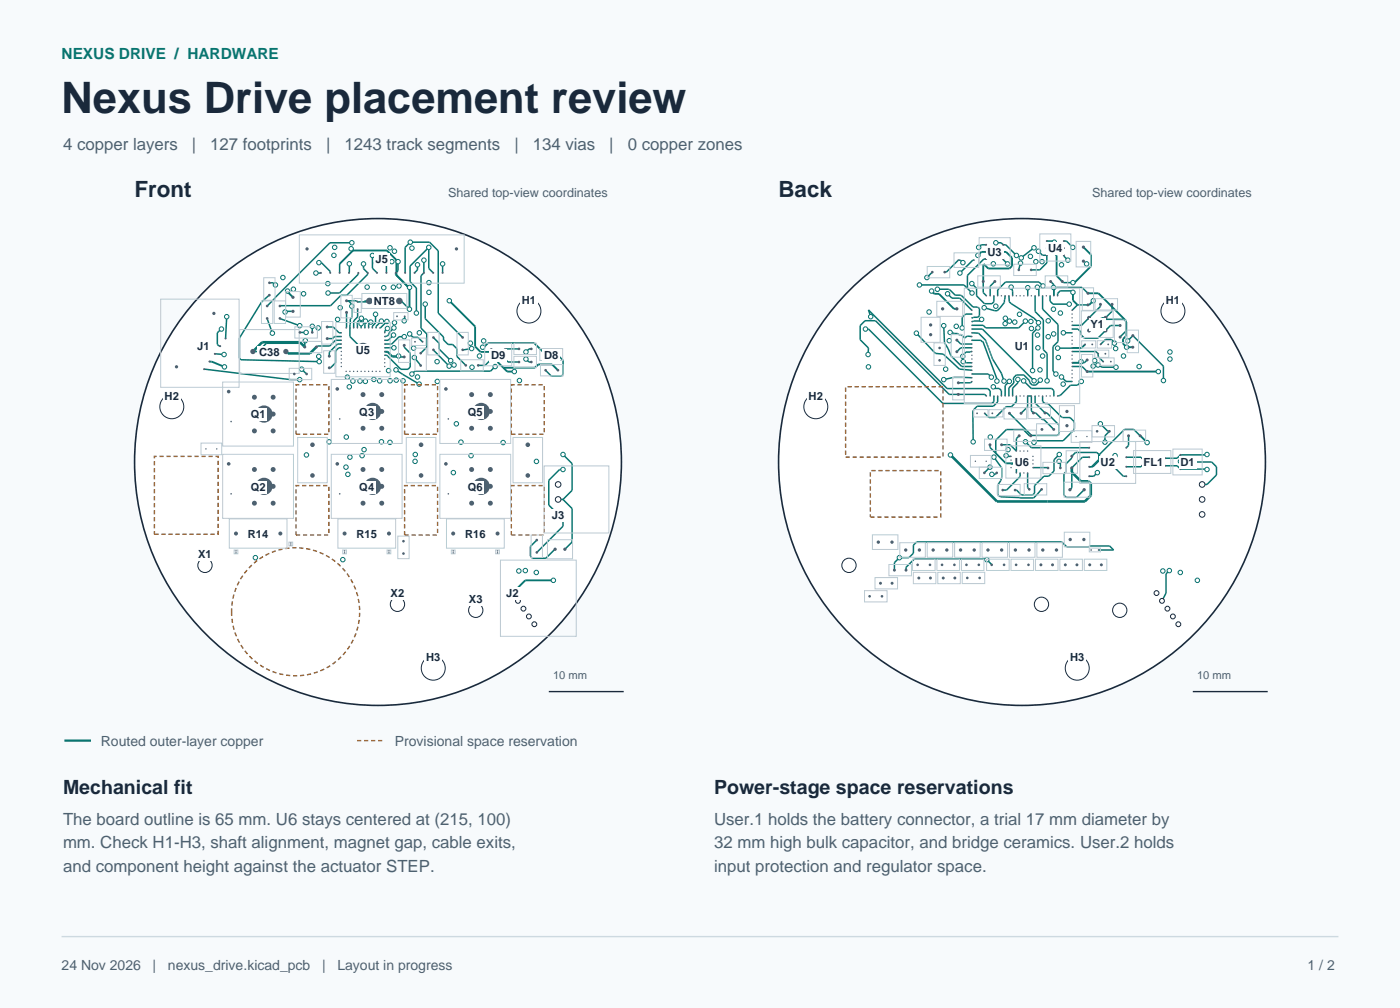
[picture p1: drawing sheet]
<svg xmlns="http://www.w3.org/2000/svg" width="353mm" height="254mm" viewBox="0 0 353 254" stroke-linecap="round" stroke-linejoin="round" font-family="sans-serif">
<defs><g id="words">
<text font-size="10.9" fill="#1a293b" x="15.5" y="28.6">Nexus Drive placement review</text>
<g font-size="5.6" fill="#1a293b">
<text x="33.9" y="49.7">Front</text>
<text x="196.1" y="49.7">Back</text>
</g>
<g font-size="4.9" fill="#1a293b">
<text x="15.9" y="200">Mechanical fit</text>
<text x="179.9" y="200">Power-stage space reservations</text>
</g>
<g font-size="4.2" fill="#4d6170">
<text x="15.9" y="37.7">4 copper layers</text>
<text x="48.3" y="37.7">|</text>
<text x="53" y="37.7">127 footprints</text>
<text x="82.2" y="37.7">|</text>
<text x="86.8" y="37.7">1243 track segments</text>
<text x="129.6" y="37.7">|</text>
<text x="134.2" y="37.7">134 vias</text>
<text x="153.5" y="37.7">|</text>
<text x="158.2" y="37.7">0 copper zones</text>
<text x="15.9" y="207.8">The board outline is 65 mm. U6 stays centered at (215, 100)</text>
<text x="179.9" y="207.8">User.1 holds the battery connector, a trial 17 mm diameter by</text>
<text x="15.9" y="213.8">mm. Check H1-H3, shaft alignment, magnet gap, cable exits,</text>
<text x="179.9" y="213.8">32 mm high bulk capacitor, and bridge ceramics. User.2 holds</text>
<text x="15.9" y="219.8">and component height against the actuator STEP.</text>
<text x="179.9" y="219.8">input protection and regulator space.</text>
</g>
<text font-size="3.9" fill="#087570" x="15.5" y="14.8">NEXUS DRIVE / HARDWARE</text>
<g font-size="3.5" fill="#4d6170">
<text x="25.4" y="188">Routed outer-layer copper</text>
<text x="99.5" y="188">Provisional space reservation</text>
<text x="15.5" y="244.5">24 Nov 2026</text>
<text x="38.5" y="244.5">|</text>
<text x="42.3" y="244.5">nexus_drive.kicad_pcb</text>
<text x="81.1" y="244.5">|</text>
<text x="85" y="244.5">Layout in progress</text>
<text x="329.5" y="244.5">1 / 2</text>
</g>
<g font-size="3.2" fill="#4d6170">
<text x="112.9" y="49.7">Shared top-view coordinates</text>
<text x="275.2" y="49.7">Shared top-view coordinates</text>
</g>
<g font-size="2.8" fill="#1a293b">
<text x="248.8" y="64.5">U3</text>
<text x="264.1" y="63.6">U4</text>
<text x="94.6" y="66.3">J5</text>
<text x="94.2" y="76.9">NT8</text>
<text x="131.5" y="76.6">H1</text>
<text x="293.8" y="76.6">H1</text>
<text x="274.8" y="82.7">Y1</text>
<text x="49.7" y="88.2">J1</text>
<text x="65.3" y="89.6">C38</text>
<text x="89.7" y="89.2">U5</text>
<text x="255.7" y="88.2">U1</text>
<text x="123.7" y="90.4">D9</text>
<text x="137.1" y="90.4">D8</text>
<text x="41.5" y="100.7">H2</text>
<text x="203.8" y="100.7">H2</text>
<text x="63.2" y="105.4">Q1</text>
<text x="90.5" y="104.7">Q3</text>
<text x="117.9" y="104.7">Q5</text>
<text x="255.7" y="117.5">U6</text>
<text x="277.3" y="117.5">U2</text>
<text x="288.1" y="117.5">FL1</text>
<text x="297.4" y="117.5">D1</text>
<text x="63.2" y="123.6">Q2</text>
<text x="90.5" y="123.6">Q4</text>
<text x="117.9" y="123.6">Q6</text>
<text x="139.1" y="130.7">J3</text>
<text x="62.5" y="135.5">R14</text>
<text x="89.8" y="135.5">R15</text>
<text x="117.2" y="135.5">R16</text>
<text x="49.9" y="140.7">X1</text>
<text x="98.4" y="150.5">X2</text>
<text x="118.2" y="152">X3</text>
<text x="127.6" y="150.5">J2</text>
<text x="107.4" y="166.6">H3</text>
<text x="269.6" y="166.6">H3</text>
</g>
<g font-size="2.8" fill="#4d6170">
<text x="139.3" y="171.1">10 mm</text>
<text x="301.6" y="171.1">10 mm</text>
</g>
</g></defs>
<path d="M0 0h352.8v254h-352.8z" fill="#f7fafc"/>
<path d="M15.5 236h321.8" fill="none" stroke="#ccd9e0" stroke-width=".35"/>
<circle cx="95.3" cy="116.4" r="61.3" fill="#fff" stroke="#1a293b" stroke-width=".41"/>
<path d="M76.8 87.4l-1.2-1.2h-9.5l-2.4 2.4M79.7 87.4l-1.6 1.7h-5.6l-.5-.5" fill="none" stroke="#087570" stroke-width=".64" stroke-linecap="butt"/>
<g fill="none" stroke="#087570" stroke-width=".38">
<path d="M57.1 79.8l-.3 5.5M67.9 74.4l-2 1.7-5.6 9.1v5.1l.4 .4 19.7 .4M67.9 71.3h1l.5 .5M73.8 78.5h-1.8l-.2 .1M80.4 66.2h.6l2.2 2.2v.4M80.9 68.8h-1.3M85.6 66.5v2.3M87.3 75.8h2.5l.3 .3h2.8l.2-.3h-1.3M87.3 78.7l-.1 3.9M87.8 75.8l1 1v3.1l-.5 .5-.1 4.4 3.3 3.3M88 66.5l-.1 2.3M88.6 77.2h.2"/>
<path d="M88.7 61.2h-5.6l-15.8 15.9M90.1 77.9v2l-1 1v1.7M90.3 68.8v.3l-4.7 4.7h-2.9M91.6 66.5v1.2l1.1 1.1v.3l-5.3 5.3h-1.5l-2.6 2.6-12.8 .1M93.8 64.4v3.2l1.2 1.2M94.6 79.2v2.2l-.8 .8v.4M97.4 64.6v4.2M100.3 65.9v2.3l-.6 .6M100.6 75.8h.5l2.1 2.1M102 79.7l-.1 1.1M102.1 68.8v-6.5l1.3-1.3h4.9l2.1 2.2v15.7l6.2 6.1M105.2 66.7v1.3l-.7 .8"/>
<path d="M106.8 68.8l-.7 .7v13.2l1.4 1.4v3.4l-1.5 1.5M106.8 65.6v3.2M106.8 68.8h.1M107.2 76.6v3.7l4.6 4.6v.8l1.1 1.1h1.2l1 1.1v1.9l2.3 2.3M109.2 68.8l-1.2-1.2v-5.3l-4.7 4.8v3.9l1.6 1.6v6.3M111.5 66.5v2.3M51.4 93l21.8 2.7h2.3M54.1 89.1l2.4 .2M54.1 89.1v.1M55.5 87.2v.1M55.8 82.9l-1 1v2.9l.7 .5M56.8 85.3h.1"/>
<path d="M67.3 80.2v.1M67.3 80.3l1.3 3.7M70.5 80.3l5 1.8M70.5 80.2v.1M75.5 83.8h1.6M76 93l1.3 1.2M76.9 85.8l-.1 1.6-.9-.9h-8.8l-2 2.1h-1.4M78.7 82.2v1.6M82.5 82.4h1.5l1.4 1.5h.6M86 85.7h-1.5l-1.4 1.5h-3.1l-.3 .2M86 87.6h-.6l-.8 .8v3l-1.3 1.3h-.3M86 86.7h-1l-2 2v1.1"/>
<path d="M86 84.8h-1.7l-.5 .5h-1.3M90.5 80.7h.1M91 81.6v1M91.1 80.2l-1 .9v1.5M92.1 80.9l-.2 1.7M93.4 81.2l-.5 .5v.9M96.1 80.9l-1.3 1.3v.4M96.9 87.6h2.4M97.5 81l-1.8 1.6M97.6 82.8l-.7 .7v.4M99.2 84.4l-1.4 1.3h-.9M99.3 82.6l-1.3 1.3-.4 .8-.7 .1"/>
<path d="M99.8 93.2l5.8 3.6M100.4 89.7h-1.6l-1.1-1.1h-.8l.8 .1 1.2 1.2h3M101.9 87v.5l1.5 1.5v3.5l-.6 .6h-1.8l-3.5-3.6h-.6M101.9 84.8h-1.3l-1.9 1.9h-1.8M103.2 84.1l.9 .9h1.2l1.2 1.1M104.4 90.1l1.6 2M106 89h.1M106 92.1h.1M109.2 85v.1M109.2 88.2l4 4.1M109.2 85.1l1.5 1.4v1.5l2.9 2.9M118.8 87.8l-2.2 .4"/>
<path d="M123.8 90.5l-1.6 1.6h-1.7M124.8 92.4l-1.2 1.1h-19.1l-.7 .8M127.3 90.5l.7 .7h2.8M130.8 87.9h-3.3l-.2 .3M132.5 90.5l.8 .7h.6M133.9 87.9h-.6l-.8 .8M137.5 93.3h.1M140.4 89.3l1.5 1.5v3.6l-.4 .4h-2.6l-1.4-1.5M141.9 114.5l2.3 2.3v6.8l-2.3 2.3M141.9 118.3h-.9l-2.7 2.7v6.3l2.3 2.3h1.3v3l-6.6 6.6M135.3 136.1l-1.7 1.6v2.4l.6 .6h3.4l2.3-2.3M140.6 125.9h1.3"/>
<path d="M141.9 125.9l2.3 2.2v8.5l-1.9 1.8"/>
</g>
<path d="M72.5 73.3v.3l1.3 1.3M88.5 62.7l.4 .4M88.9 63.1h8.6l2.4 2.4v3.9M89 63.1l-3.4 3.4M99.7 68.8v.4l3.5 3.4v5.3M103 72.4h.2M113.2 75.8l6.5 6.5v5l1.4 1.4h2.2l.7-.5 1.4 1.3v1.7l2.4 2.4h1.8M52.8 91.1h.6l3.2 1.3M121.6 87.5h.3l1.1-1.1h11.6l2.9 2.9M126.8 92.7h8l.8-.9h3.5l1.5 1.5M139.4 146.2h-7l-3.3 3.2" fill="none" stroke="#087570" stroke-width=".47"/>
<g fill="#fff" stroke="#087570" stroke-width=".25">
<circle cx="88.6" cy="77.2" r=".56"/>
<circle cx="76.9" cy="85.8" r=".56"/>
<circle cx="141.9" cy="114.5" r=".56"/>
<circle cx="108.1" cy="71.2" r=".56"/>
<circle cx="129.6" cy="93.6" r=".56"/>
<circle cx="139.4" cy="146.2" r=".56"/>
<circle cx="113.2" cy="75.8" r=".56"/>
<circle cx="108.1" cy="73.7" r=".56"/>
<circle cx="72.5" cy="73.3" r=".56"/>
<circle cx="84.1" cy="64.3" r=".56"/>
<circle cx="87.5" cy="95" r=".56"/>
<circle cx="99.3" cy="87.6" r=".56"/>
<circle cx="103.2" cy="84.1" r=".56"/>
<circle cx="79.6" cy="68.8" r=".56"/>
<circle cx="64.4" cy="140.5" r=".56"/>
<circle cx="76" cy="93" r=".56"/>
<circle cx="98.3" cy="62.4" r=".56"/>
<circle cx="85.7" cy="77.5" r=".56"/>
<circle cx="120.8" cy="89.7" r=".56"/>
<circle cx="113.2" cy="92.3" r=".56"/>
<circle cx="95.1" cy="65" r=".56"/>
<circle cx="108" cy="62.3" r=".56"/>
<circle cx="104.9" cy="78.9" r=".56"/>
<circle cx="113.6" cy="90.9" r=".56"/>
<circle cx="121.6" cy="87.5" r=".56"/>
<circle cx="103.2" cy="77.9" r=".56"/>
<circle cx="135.2" cy="116.3" r=".56"/>
<circle cx="100.4" cy="89.7" r=".56"/>
<circle cx="126.8" cy="111.5" r=".56"/>
<circle cx="110.1" cy="91.1" r=".56"/>
<circle cx="56.5" cy="89.3" r=".56"/>
<circle cx="100.3" cy="65.9" r=".56"/>
<circle cx="103.8" cy="62.5" r=".56"/>
<circle cx="135.1" cy="144.3" r=".56"/>
<circle cx="88.5" cy="62.7" r=".56"/>
<circle cx="103.2" cy="72.4" r=".56"/>
<circle cx="141.9" cy="118.3" r=".56"/>
<circle cx="75.5" cy="82.1" r=".56"/>
<circle cx="91.6" cy="66.5" r=".56"/>
<circle cx="90.7" cy="96" r=".56"/>
<circle cx="118.8" cy="87.8" r=".56"/>
<circle cx="103.4" cy="61" r=".56"/>
<circle cx="99.1" cy="72.4" r=".56"/>
<circle cx="132.5" cy="88.7" r=".56"/>
<circle cx="68.6" cy="84" r=".56"/>
<circle cx="88.7" cy="61.2" r=".56"/>
<circle cx="93.8" cy="64.4" r=".56"/>
<circle cx="101.9" cy="80.8" r=".56"/>
<circle cx="101.9" cy="84.8" r=".56"/>
<circle cx="88" cy="97.5" r=".56"/>
<circle cx="91.7" cy="113.3" r=".56"/>
<circle cx="99.2" cy="84.4" r=".56"/>
<circle cx="82.9" cy="111.3" r=".56"/>
<circle cx="92.1" cy="96.1" r=".56"/>
<circle cx="99.3" cy="82.6" r=".56"/>
<circle cx="97.9" cy="93.4" r=".56"/>
<circle cx="97.6" cy="82.8" r=".56"/>
<circle cx="80.3" cy="89.8" r=".56"/>
<circle cx="97.5" cy="81" r=".56"/>
<circle cx="95.7" cy="96" r=".56"/>
<circle cx="96.1" cy="80.9" r=".56"/>
<circle cx="105.6" cy="96.8" r=".56"/>
<circle cx="99.8" cy="93.2" r=".56"/>
<circle cx="110.2" cy="96.1" r=".56"/>
<circle cx="94.6" cy="79.2" r=".56"/>
<circle cx="93.4" cy="81.2" r=".56"/>
<circle cx="85.1" cy="80.5" r=".56"/>
<circle cx="92.1" cy="80.9" r=".56"/>
<circle cx="94.2" cy="95.6" r=".56"/>
<circle cx="91" cy="81.6" r=".56"/>
<circle cx="73.9" cy="72.9" r=".56"/>
<circle cx="91.1" cy="80.2" r=".56"/>
<circle cx="98.3" cy="111.5" r=".56"/>
<circle cx="103.8" cy="94.3" r=".56"/>
<circle cx="132.5" cy="90.5" r=".56"/>
<circle cx="124.8" cy="92.4" r=".56"/>
<circle cx="97.4" cy="64.6" r=".56"/>
<circle cx="71.8" cy="78.6" r=".56"/>
<circle cx="77.1" cy="83.8" r=".56"/>
<circle cx="78.7" cy="82.2" r=".56"/>
<circle cx="88" cy="66.5" r=".56"/>
<circle cx="84.3" cy="62.3" r=".56"/>
<circle cx="57.1" cy="79.8" r=".56"/>
<circle cx="55.8" cy="82.9" r=".56"/>
<circle cx="77.2" cy="114.6" r=".56"/>
<circle cx="56.6" cy="92.4" r=".56"/>
<circle cx="75.5" cy="95.7" r=".56"/>
<circle cx="80.4" cy="91.1" r=".56"/>
<circle cx="82.7" cy="73.8" r=".56"/>
<circle cx="69.4" cy="71.8" r=".56"/>
<circle cx="107.2" cy="76.6" r=".56"/>
<circle cx="111.5" cy="66.5" r=".56"/>
<circle cx="106.8" cy="65.6" r=".56"/>
<circle cx="99.4" cy="63.3" r=".56"/>
<circle cx="105.2" cy="66.7" r=".56"/>
<circle cx="80.4" cy="66.2" r=".56"/>
<circle cx="99.4" cy="81.3" r=".56"/>
<circle cx="104.4" cy="90.1" r=".56"/>
<circle cx="82.6" cy="71.5" r=".56"/>
<circle cx="132.4" cy="143.8" r=".56"/>
<circle cx="98.7" cy="65.9" r=".56"/>
<circle cx="130.7" cy="143.9" r=".56"/>
<circle cx="118.9" cy="92.5" r=".56"/>
<circle cx="114.4" cy="92" r=".56"/>
<circle cx="100.5" cy="72.1" r=".56"/>
<circle cx="121.9" cy="85.9" r=".56"/>
<circle cx="105.7" cy="83.9" r=".56"/>
<circle cx="130.9" cy="95.9" r=".56"/>
<circle cx="96.7" cy="72.5" r=".56"/>
<circle cx="87.2" cy="117.7" r=".56"/>
<circle cx="87.7" cy="119.5" r=".56"/>
<circle cx="91.2" cy="114.8" r=".56"/>
<circle cx="94.9" cy="66.3" r=".56"/>
<circle cx="92.5" cy="72.3" r=".56"/>
<circle cx="76.5" cy="74" r=".56"/>
<circle cx="87.3" cy="110.1" r=".56"/>
<circle cx="114.2" cy="119.1" r=".56"/>
<circle cx="96.1" cy="111.3" r=".56"/>
<circle cx="80.2" cy="82.6" r=".56"/>
<circle cx="118.7" cy="114.8" r=".56"/>
<circle cx="116.2" cy="111.4" r=".56"/>
<circle cx="115" cy="106.8" r=".56"/>
<circle cx="98.3" cy="95.9" r=".56"/>
<circle cx="99.9" cy="95.8" r=".56"/>
<circle cx="71.3" cy="69.9" r=".56"/>
<circle cx="86.4" cy="141" r=".56"/>
<circle cx="104.6" cy="116.3" r=".56"/>
<circle cx="101.6" cy="96" r=".56"/>
<circle cx="118.5" cy="86.5" r=".56"/>
<circle cx="104.2" cy="87.7" r=".56"/>
<circle cx="105.2" cy="95" r=".56"/>
<circle cx="104.6" cy="114.5" r=".56"/>
<circle cx="88.2" cy="115.2" r=".56"/>
<circle cx="88.9" cy="96" r=".56"/>
</g>
<g fill="none" stroke="#b36117" stroke-width=".35" stroke-dasharray="1.1 .7" stroke-linecap="butt">
<path d="M74.6 97h8.3v12.4h-8.3zM102 97h8.3v12.4h-8.3zM128.8 97h8.3v12.4h-8.3zM38.9 115h16.1v19.6h-16.1zM74.6 122.4h8.3v12.4h-8.3zM102 122.4h8.3v12.4h-8.3zM128.8 122.4h8.3v12.4h-8.3z"/>
<circle cx="74.5" cy="154.2" r="16.1"/>
</g>
<path d="M50.6 111.7h5.3v2.9h-5.3z" fill="none" stroke="#bac9d4" stroke-width=".25"/>
<g fill="#4d6170">
<circle cx="54.6" cy="113.1" r=".18"/>
<circle cx="51.9" cy="113.1" r=".18"/>
</g>
<path d="M138 136h6.3v4.8h-6.3z" fill="none" stroke="#bac9d4" stroke-width=".25"/>
<g fill="#4d6170">
<circle cx="139.9" cy="138.4" r=".42"/>
<circle cx="142.3" cy="138.4" r=".42"/>
</g>
<path d="M60.4 83.1h15v11h-15z" fill="none" stroke="#bac9d4" stroke-width=".25"/>
<g fill="#4d6170">
<circle cx="72" cy="88.6" r=".66"/>
<circle cx="63.7" cy="88.6" r=".66"/>
</g>
<path d="M64.9 87.2h5.9v3.1h-5.9z" fill="#fff"/>
<path d="M89.2 75.2h1.8v3.5h-1.8z" fill="none" stroke="#bac9d4" stroke-width=".25"/>
<g fill="#4d6170">
<circle cx="90.1" cy="76.1" r=".23"/>
<circle cx="90.1" cy="77.9" r=".23"/>
</g>
<path d="M103.7 85.2h3.6v1.9h-3.6z" fill="none" stroke="#bac9d4" stroke-width=".25"/>
<g fill="#4d6170">
<circle cx="104.6" cy="86.1" r=".22"/>
<circle cx="106.5" cy="86.1" r=".22"/>
</g>
<circle cx="51.7" cy="142.5" r="1.8" fill="#fff" stroke="#1a293b" stroke-width=".25"/>
<path d="M49.6 138.2h4.1v3.2h-4.1z" fill="#fff"/>
<path d="M83.5 95.6h17.8v16.1h-17.8z" fill="none" stroke="#bac9d4" stroke-width=".25"/>
<g fill="#4d6170">
<circle cx="91.5" cy="99.4" r=".62"/>
<circle cx="91.5" cy="103.7" r=".62"/>
<circle cx="91.5" cy="107.9" r=".62"/>
<circle cx="96.2" cy="99.4" r=".62"/>
<circle cx="96.2" cy="103.7" r=".62"/>
<circle cx="96.2" cy="107.9" r=".62"/>
<circle cx="85" cy="98" r=".46"/>
<circle cx="85.6" cy="105.6" r=".2"/>
<circle cx="93.9" cy="103.7" r="2.17"/>
</g>
<g fill="#fff">
<path d="M90.2 102.3h4.5v3.1h-4.5z"/>
<path d="M98.1 148h4.1v3.2h-4.1z"/>
</g>
<circle cx="100.2" cy="152.3" r="1.8" fill="#fff" stroke="#1a293b" stroke-width=".25"/>
<path d="M112.5 130.8h14.6v7.3h-14.6z" fill="none" stroke="#bac9d4" stroke-width=".25"/>
<g fill="#4d6170">
<circle cx="114.2" cy="134.4" r=".51"/>
<circle cx="125.4" cy="134.4" r=".51"/>
</g>
<path d="M116.8 133h5.9v3.2h-5.9z" fill="#fff"/>
<path d="M129.3 110.2h7.4v11.5h-7.4z" fill="none" stroke="#bac9d4" stroke-width=".25"/>
<g fill="#4d6170">
<circle cx="133" cy="112.1" r=".58"/>
<circle cx="133" cy="119.8" r=".58"/>
</g>
<path d="M110.8 114.5h17.9v16.1h-17.9z" fill="none" stroke="#bac9d4" stroke-width=".25"/>
<g fill="#4d6170">
<circle cx="118.8" cy="118.3" r=".62"/>
<circle cx="118.8" cy="122.6" r=".62"/>
<circle cx="118.8" cy="126.8" r=".62"/>
<circle cx="123.6" cy="118.3" r=".62"/>
<circle cx="123.6" cy="122.6" r=".62"/>
<circle cx="123.6" cy="126.8" r=".62"/>
<circle cx="112.4" cy="116.9" r=".46"/>
<circle cx="113" cy="124.4" r=".2"/>
<circle cx="121.3" cy="122.6" r="2.17"/>
</g>
<path d="M117.6 121.1h4.4v3.2h-4.4z" fill="#fff"/>
<path d="M100.2 135.1h2.9v5.7h-2.9z" fill="none" stroke="#bac9d4" stroke-width=".25"/>
<g fill="#4d6170">
<circle cx="101.7" cy="139.5" r=".33"/>
<circle cx="101.7" cy="136.4" r=".33"/>
</g>
<circle cx="133.3" cy="78.4" r="3" fill="#fff" stroke="#1a293b" stroke-width=".25"/>
<path d="M131.1 74.1h4.3v3.2h-4.3z" fill="#fff"/>
<path d="M107.8 83.8h2.8v5.6h-2.8z" fill="none" stroke="#bac9d4" stroke-width=".25"/>
<g fill="#4d6170">
<circle cx="109.2" cy="88.2" r=".33"/>
<circle cx="109.2" cy="85" r=".33"/>
</g>
<path d="M102.4 110.2h7.4v11.5h-7.4z" fill="none" stroke="#bac9d4" stroke-width=".25"/>
<g fill="#4d6170">
<circle cx="106.1" cy="112.1" r=".58"/>
<circle cx="106.1" cy="119.8" r=".58"/>
</g>
<path d="M122.1 86.5h6.8v5.7h-6.8z" fill="none" stroke="#bac9d4" stroke-width=".25"/>
<g fill="#4d6170">
<circle cx="127.3" cy="88.2" r=".42"/>
<circle cx="127.3" cy="90.5" r=".42"/>
<circle cx="123.8" cy="90.5" r=".42"/>
<circle cx="123.8" cy="88.2" r=".42"/>
</g>
<path d="M123.4 87.9h4.3v3.2h-4.3z" fill="#fff"/>
<path d="M91.2 74h11.3v3.7h-11.3z" fill="none" stroke="#bac9d4" stroke-width=".25"/>
<g fill="#4d6170">
<circle cx="100.6" cy="75.8" r=".83"/>
<circle cx="93.1" cy="75.8" r=".83"/>
</g>
<path d="M93.8 74.4h6.1v3.2h-6.1z" fill="#fff"/>
<path d="M133.8 134.8h2.9v5.7h-2.9z" fill="none" stroke="#bac9d4" stroke-width=".25"/>
<g fill="#4d6170">
<circle cx="135.3" cy="139.2" r=".33"/>
<circle cx="135.3" cy="136.1" r=".33"/>
</g>
<path d="M75.4 86h5.7v2.9h-5.7z" fill="none" stroke="#bac9d4" stroke-width=".25"/>
<g fill="#4d6170">
<circle cx="76.8" cy="87.4" r=".37"/>
<circle cx="79.7" cy="87.4" r=".37"/>
</g>
<path d="M69.1 75.8h2.9v5.7h-2.9z" fill="none" stroke="#bac9d4" stroke-width=".25"/>
<g fill="#4d6170">
<circle cx="70.5" cy="80.2" r=".33"/>
<circle cx="70.5" cy="77.1" r=".33"/>
</g>
<path d="M86.4 138.6h.9v.9h-.9z" fill="none" stroke="#bac9d4" stroke-width=".25"/>
<g fill="#4d6170">
<circle cx="86.8" cy="138.8" r=".18"/>
<circle cx="86.8" cy="139.3" r=".18"/>
</g>
<path d="M115.2 83.8h2.8v5.6h-2.8z" fill="none" stroke="#bac9d4" stroke-width=".25"/>
<g fill="#4d6170">
<circle cx="116.6" cy="88.2" r=".33"/>
<circle cx="116.6" cy="85" r=".33"/>
</g>
<path d="M56.1 96.3h17.9v16.1h-17.9z" fill="none" stroke="#bac9d4" stroke-width=".25"/>
<g fill="#4d6170">
<circle cx="64.1" cy="100.1" r=".62"/>
<circle cx="64.1" cy="104.3" r=".62"/>
<circle cx="64.1" cy="108.6" r=".62"/>
<circle cx="68.8" cy="100.1" r=".62"/>
<circle cx="68.8" cy="104.3" r=".62"/>
<circle cx="68.8" cy="108.6" r=".62"/>
<circle cx="57.6" cy="98.7" r=".46"/>
<circle cx="58.2" cy="106.2" r=".2"/>
<circle cx="66.5" cy="104.3" r="2.17"/>
</g>
<g fill="#fff">
<path d="M62.8 102.9h4.5v3.2h-4.5z"/>
<path d="M107 164.1h4.3v3.2h-4.3z"/>
<path d="M41.1 98.3h4.3v3.1h-4.3z"/>
</g>
<g fill="#fff" stroke="#1a293b" stroke-width=".25">
<circle cx="109.2" cy="168.4" r="3"/>
<circle cx="43.3" cy="102.5" r="3"/>
</g>
<path d="M85.9 74.4h2.8v5.7h-2.8z" fill="none" stroke="#bac9d4" stroke-width=".25"/>
<g fill="#4d6170">
<circle cx="87.3" cy="75.8" r=".37"/>
<circle cx="87.3" cy="78.7" r=".37"/>
</g>
<path d="M129.5 86.5h5.7v2.8h-5.7z" fill="none" stroke="#bac9d4" stroke-width=".25"/>
<g fill="#4d6170">
<circle cx="133.9" cy="87.9" r=".33"/>
<circle cx="130.8" cy="87.9" r=".33"/>
</g>
<path d="M110.8 95.6h17.9v16.1h-17.9z" fill="none" stroke="#bac9d4" stroke-width=".25"/>
<g fill="#4d6170">
<circle cx="118.8" cy="99.4" r=".62"/>
<circle cx="118.8" cy="103.7" r=".62"/>
<circle cx="118.8" cy="107.9" r=".62"/>
<circle cx="123.6" cy="99.4" r=".62"/>
<circle cx="123.6" cy="103.7" r=".62"/>
<circle cx="123.6" cy="107.9" r=".62"/>
<circle cx="112.4" cy="98" r=".46"/>
<circle cx="113" cy="105.6" r=".2"/>
<circle cx="121.3" cy="103.7" r="2.17"/>
</g>
<path d="M117.6 102.3h4.4v3.1h-4.4z" fill="#fff"/>
<path d="M65.9 75.8h2.8v5.7h-2.8z" fill="none" stroke="#bac9d4" stroke-width=".25"/>
<g fill="#4d6170">
<circle cx="67.3" cy="80.2" r=".33"/>
<circle cx="67.3" cy="77.1" r=".33"/>
</g>
<path d="M59 138.6h.9v.9h-.9z" fill="none" stroke="#bac9d4" stroke-width=".25"/>
<g fill="#4d6170">
<circle cx="59.5" cy="138.8" r=".18"/>
<circle cx="59.5" cy="139.3" r=".18"/>
</g>
<path d="M100.4 85.6h2.9v5.7h-2.9z" fill="none" stroke="#bac9d4" stroke-width=".25"/>
<g fill="#4d6170">
<circle cx="101.9" cy="89.9" r=".37"/>
<circle cx="101.9" cy="87" r=".37"/>
</g>
<path d="M83.5 114.5h17.8v16.1h-17.8z" fill="none" stroke="#bac9d4" stroke-width=".25"/>
<g fill="#4d6170">
<circle cx="91.5" cy="118.3" r=".62"/>
<circle cx="91.5" cy="122.6" r=".62"/>
<circle cx="91.5" cy="126.8" r=".62"/>
<circle cx="96.2" cy="118.3" r=".62"/>
<circle cx="96.2" cy="122.6" r=".62"/>
<circle cx="96.2" cy="126.8" r=".62"/>
<circle cx="85" cy="116.9" r=".46"/>
<circle cx="85.6" cy="124.4" r=".2"/>
<circle cx="93.9" cy="122.6" r="2.17"/>
</g>
<path d="M90.2 121.1h4.5v3.2h-4.5z" fill="#fff"/>
<path d="M72.8 136.6h1v1h-1z" fill="none" stroke="#bac9d4" stroke-width=".25"/>
<g fill="#4d6170">
<circle cx="73.3" cy="136.8" r=".18"/>
<circle cx="73.3" cy="137.3" r=".18"/>
</g>
<path d="M84.6 81.3h13.7v13.6h-13.7z" fill="none" stroke="#bac9d4" stroke-width=".25"/>
<g fill="#4d6170">
<circle cx="86" cy="83.9" r=".18"/>
<circle cx="86" cy="84.8" r=".18"/>
<circle cx="86" cy="85.7" r=".18"/>
<circle cx="86" cy="86.7" r=".18"/>
<circle cx="86" cy="87.6" r=".18"/>
<circle cx="86" cy="88.6" r=".18"/>
<circle cx="86" cy="89.5" r=".18"/>
<circle cx="86" cy="90.5" r=".18"/>
<circle cx="86" cy="91.4" r=".18"/>
<circle cx="86" cy="92.4" r=".18"/>
<circle cx="87.2" cy="93.6" r=".18"/>
<circle cx="88.2" cy="93.6" r=".18"/>
<circle cx="89.1" cy="93.6" r=".18"/>
<circle cx="90.1" cy="93.6" r=".18"/>
<circle cx="91" cy="93.6" r=".18"/>
<circle cx="91.9" cy="93.6" r=".18"/>
<circle cx="92.9" cy="93.6" r=".18"/>
<circle cx="93.8" cy="93.6" r=".18"/>
<circle cx="94.8" cy="93.6" r=".18"/>
<circle cx="95.7" cy="93.6" r=".18"/>
<circle cx="96.9" cy="92.4" r=".18"/>
<circle cx="96.9" cy="91.4" r=".18"/>
<circle cx="96.9" cy="90.5" r=".18"/>
<circle cx="96.9" cy="89.5" r=".18"/>
<circle cx="96.9" cy="88.6" r=".18"/>
<circle cx="96.9" cy="87.6" r=".18"/>
<circle cx="96.9" cy="86.7" r=".18"/>
<circle cx="96.9" cy="85.7" r=".18"/>
<circle cx="96.9" cy="84.8" r=".18"/>
<circle cx="96.9" cy="83.9" r=".18"/>
<circle cx="95.7" cy="82.6" r=".18"/>
<circle cx="94.8" cy="82.6" r=".18"/>
<circle cx="93.8" cy="82.6" r=".18"/>
<circle cx="92.9" cy="82.6" r=".18"/>
<circle cx="91.9" cy="82.6" r=".18"/>
<circle cx="91" cy="82.6" r=".18"/>
<circle cx="90.1" cy="82.6" r=".18"/>
<circle cx="89.1" cy="82.6" r=".18"/>
<circle cx="88.2" cy="82.6" r=".18"/>
<circle cx="87.2" cy="82.6" r=".18"/>
<circle cx="91.5" cy="88.1" r="1.72"/>
</g>
<path d="M89.3 86.7h4.3v3.2h-4.3z" fill="#fff"/>
<path d="M129.5 89.8h5.7v2.8h-5.7z" fill="none" stroke="#bac9d4" stroke-width=".25"/>
<g fill="#4d6170">
<circle cx="133.9" cy="91.2" r=".33"/>
<circle cx="130.8" cy="91.2" r=".33"/>
</g>
<path d="M72 73.5h3.7v6.4h-3.7z" fill="none" stroke="#bac9d4" stroke-width=".25"/>
<g fill="#4d6170">
<circle cx="73.8" cy="78.5" r=".4"/>
<circle cx="73.8" cy="74.9" r=".4"/>
</g>
<path d="M97.5 138.6h1v.9h-1z" fill="none" stroke="#bac9d4" stroke-width=".25"/>
<g fill="#4d6170">
<circle cx="98" cy="138.8" r=".18"/>
<circle cx="98" cy="139.3" r=".18"/>
</g>
<path d="M74.3 82.3h5.7v2.9h-5.7z" fill="none" stroke="#bac9d4" stroke-width=".25"/>
<g fill="#4d6170">
<circle cx="75.6" cy="83.8" r=".33"/>
<circle cx="78.7" cy="83.8" r=".33"/>
</g>
<path d="M136 87.8h5.8v3h-5.8z" fill="none" stroke="#bac9d4" stroke-width=".25"/>
<g fill="#4d6170">
<circle cx="137.5" cy="89.3" r=".36"/>
<circle cx="140.4" cy="89.3" r=".36"/>
</g>
<path d="M136.8 87.9h4.3v3.2h-4.3z" fill="#fff"/>
<path d="M136.2 91.9h5.7v2.8h-5.7z" fill="none" stroke="#bac9d4" stroke-width=".25"/>
<g fill="#4d6170">
<circle cx="137.5" cy="93.3" r=".33"/>
<circle cx="140.6" cy="93.3" r=".33"/>
</g>
<path d="M40.5 75.4h19.8v22.2h-19.8z" fill="none" stroke="#bac9d4" stroke-width=".25"/>
<g fill="#4d6170">
<circle cx="56.8" cy="85.3" r=".25"/>
<circle cx="55.5" cy="87.2" r=".25"/>
<circle cx="54.1" cy="89.2" r=".25"/>
<circle cx="52.8" cy="91.1" r=".25"/>
<circle cx="51.4" cy="93" r=".25"/>
<circle cx="53.9" cy="79" r=".42"/>
<circle cx="44.5" cy="92.4" r=".42"/>
</g>
<path d="M49.4 85.8h3.8v3.1h-3.8z" fill="#fff"/>
<path d="M57.8 130.8h14.5v7.3h-14.5z" fill="none" stroke="#bac9d4" stroke-width=".25"/>
<g fill="#4d6170">
<circle cx="59.5" cy="134.4" r=".51"/>
<circle cx="70.6" cy="134.4" r=".51"/>
</g>
<path d="M62.1 133h5.9v3.2h-5.9z" fill="#fff"/>
<path d="M137.1 117.4h16.3v16.9h-16.3z" fill="none" stroke="#bac9d4" stroke-width=".25"/>
<g fill="#fff" stroke="#1a293b" stroke-width=".25">
<circle cx="140.6" cy="129.6" r=".71"/>
<circle cx="140.6" cy="125.9" r=".71"/>
<circle cx="140.6" cy="122.1" r=".71"/>
</g>
<path d="M138.7 128.2h3.9v3.2h-3.9z" fill="#fff"/>
<path d="M81.6 88.4h2.8v5.7h-2.8z" fill="none" stroke="#bac9d4" stroke-width=".25"/>
<g fill="#4d6170">
<circle cx="83" cy="89.8" r=".37"/>
<circle cx="83" cy="92.7" r=".37"/>
</g>
<path d="M66.5 70h2.8v5.7h-2.8z" fill="none" stroke="#bac9d4" stroke-width=".25"/>
<g fill="#4d6170">
<circle cx="67.9" cy="74.4" r=".33"/>
<circle cx="67.9" cy="71.3" r=".33"/>
</g>
<path d="M116.1 90.6h5.7v2.9h-5.7z" fill="none" stroke="#bac9d4" stroke-width=".25"/>
<g fill="#4d6170">
<circle cx="117.4" cy="92.1" r=".33"/>
<circle cx="120.5" cy="92.1" r=".33"/>
</g>
<path d="M113.7 138.6h1v.9h-1z" fill="none" stroke="#bac9d4" stroke-width=".25"/>
<g fill="#4d6170">
<circle cx="114.2" cy="138.8" r=".18"/>
<circle cx="114.2" cy="139.3" r=".18"/>
</g>
<path d="M85.1 130.8h14.6v7.3h-14.6z" fill="none" stroke="#bac9d4" stroke-width=".25"/>
<g fill="#4d6170">
<circle cx="86.8" cy="134.4" r=".51"/>
<circle cx="98" cy="134.4" r=".51"/>
</g>
<path d="M89.5 133h5.9v3.2h-5.9z" fill="#fff"/>
<path d="M75.4 59.2h41.6v12.2h-41.6z" fill="none" stroke="#bac9d4" stroke-width=".25"/>
<g fill="#4d6170">
<circle cx="111.5" cy="68.8" r=".25"/>
<circle cx="109.2" cy="68.8" r=".25"/>
<circle cx="106.8" cy="68.8" r=".25"/>
<circle cx="104.5" cy="68.8" r=".25"/>
<circle cx="102.1" cy="68.8" r=".25"/>
<circle cx="99.7" cy="68.8" r=".25"/>
<circle cx="97.4" cy="68.8" r=".25"/>
<circle cx="95" cy="68.8" r=".25"/>
<circle cx="92.7" cy="68.8" r=".25"/>
<circle cx="90.3" cy="68.8" r=".25"/>
<circle cx="87.9" cy="68.8" r=".25"/>
<circle cx="85.6" cy="68.8" r=".25"/>
<circle cx="83.2" cy="68.8" r=".25"/>
<circle cx="80.9" cy="68.8" r=".25"/>
<circle cx="115" cy="62.7" r=".42"/>
<circle cx="77.4" cy="62.7" r=".42"/>
</g>
<path d="M94.3 63.9h3.8v3.1h-3.8z" fill="#fff"/>
<path d="M104.6 87.7h2.8v5.7h-2.8z" fill="none" stroke="#bac9d4" stroke-width=".25"/>
<g fill="#4d6170">
<circle cx="106" cy="92.1" r=".33"/>
<circle cx="106" cy="89" r=".33"/>
</g>
<path d="M75 110.2h7.5v11.5h-7.5z" fill="none" stroke="#bac9d4" stroke-width=".25"/>
<g fill="#4d6170">
<circle cx="78.7" cy="112.1" r=".58"/>
<circle cx="78.7" cy="119.8" r=".58"/>
</g>
<path d="M72.9 92.8h5.7v2.9h-5.7z" fill="none" stroke="#bac9d4" stroke-width=".25"/>
<g fill="#4d6170">
<circle cx="74.2" cy="94.2" r=".33"/>
<circle cx="77.3" cy="94.2" r=".33"/>
</g>
<path d="M56.1 114.5h17.9v16.1h-17.9z" fill="none" stroke="#bac9d4" stroke-width=".25"/>
<g fill="#4d6170">
<circle cx="64.1" cy="118.3" r=".62"/>
<circle cx="64.1" cy="122.6" r=".62"/>
<circle cx="64.1" cy="126.8" r=".62"/>
<circle cx="68.8" cy="118.3" r=".62"/>
<circle cx="68.8" cy="122.6" r=".62"/>
<circle cx="68.8" cy="126.8" r=".62"/>
<circle cx="57.6" cy="116.9" r=".46"/>
<circle cx="58.2" cy="124.4" r=".2"/>
<circle cx="66.5" cy="122.6" r="2.17"/>
</g>
<path d="M62.8 121.1h4.5v3.2h-4.5z" fill="#fff"/>
<path d="M124.9 138.6h.9v.9h-.9z" fill="none" stroke="#bac9d4" stroke-width=".25"/>
<g fill="#4d6170">
<circle cx="125.4" cy="138.8" r=".18"/>
<circle cx="125.4" cy="139.3" r=".18"/>
</g>
<path d="M126.1 141.1h19.1v19.2h-19.1z" fill="none" stroke="#bac9d4" stroke-width=".25"/>
<g fill="#fff" stroke="#1a293b" stroke-width=".25">
<circle cx="129.1" cy="149.4" r=".61"/>
<circle cx="130.5" cy="151.4" r=".61"/>
<circle cx="131.9" cy="153.4" r=".61"/>
<circle cx="133.3" cy="155.3" r=".61"/>
<circle cx="134.6" cy="157.3" r=".61"/>
</g>
<path d="M127.2 148h3.9v3.2h-3.9z" fill="#fff"/>
<path d="M99.2 78.8h3.6v1.8h-3.6z" fill="none" stroke="#bac9d4" stroke-width=".25"/>
<g fill="#4d6170">
<circle cx="100" cy="79.7" r=".22"/>
<circle cx="102" cy="79.7" r=".22"/>
</g>
<path d="M81 81h2.9v5.7h-2.9z" fill="none" stroke="#bac9d4" stroke-width=".25"/>
<g fill="#4d6170">
<circle cx="82.5" cy="82.4" r=".37"/>
<circle cx="82.5" cy="85.3" r=".37"/>
</g>
<circle cx="119.9" cy="153.8" r="1.8" fill="#fff" stroke="#1a293b" stroke-width=".25"/>
<path d="M117.8 149.6h4.2v3.1h-4.2z" fill="#fff"/>
<path d="M138.3 174.3h18.9" fill="none" stroke="#1a293b" stroke-width=".35"/>
<circle cx="257.5" cy="116.4" r="61.3" fill="#fff" stroke="#1a293b" stroke-width=".41"/>
<g fill="none" stroke="#087570" stroke-width=".38">
<path d="M219.4 79.8l-.6-1.7 19.8 19.8h10.3l.6 .6v1.3M231.7 71.8h11.2l2 2M234.9 68.6l-1.3 1.3M236.2 72.9h2.9l1.6 1.5 1.6 .1 2.9 2.9a1.83 1.83 0 0 1 1.6 .4v1.7l-.4 .4-1.5 .2M238.8 74l1.1 1.1h1.9l3.1 3.1M242.6 66.2l-.6-.6h-.5l-3 3h-.5M244.9 71.5l1.2 1.2v1.8l2 2h1.9l.5-.5v-1.5M244.9 79.1h-1.6l-.8 .9v2.6M245.4 65.6h-.3l-3.2 3.2M247.8 70.9v2.8l.8 .8M248.5 61.7h-1.2l-.7 .6M248.5 65.3h-.6l-4.1 4.1v3.3"/>
<path d="M250.7 70.9l-1.2 1.2v2.4M250.9 61.2h1.4l.5 .5h.6l2.7 2.7M252.8 65.3l1.1 1.2M253.3 74.5l-.2 1.7-1.8 2.1h-.7l-2.6-.8M253.3 74.5h.1M254.2 74.5l.1 1.5 .5 .5 5.7 3.7 1.2 1.1M254.2 74.5h.1M254.8 72.3l.4 1.1v1.1M256.7 68h.1M257.2 66.3l-.5 1.7M259 72.5l-.1 2M260.5 62.4l-3.2 2.6"/>
<path d="M260.8 74.5v4l2.1 2.1v7.5l1 1v6.9M261.4 72.4l.4 .3v1.8M261.7 63.3l1 1h1.1v1.9l-1.8 1.8h-2.2M262.7 74.5v3.4l3.9 3.9v4.3l-1.3 1.2v6.2l.8 .8M262.8 72.1l-1-1h-8.4l-2 2v1.4M263.8 60.7h1.6l.3 .3M264.6 74.5v1.4l.7 .7h4.1M264.7 70.9l.8 .8v2.8M265.5 73.1l.7-.7h6.5l1.4 1.5M267.7 70.9l.3 .3h2.4M268.1 60.7h.6l1.6 1.6M268.1 64.3v.2l1 1.1"/>
<path d="M270.4 73.7l-.4-.4h-2.8l-.7 .7v.5M274.1 76.8h-2.6l-1.4 1.4M277.3 76.7v.5l-4.8 4.8h-2.4M280.2 76.7v1.7l-1.6 1.7h-1l-3.2 3.2M218.1 82.9h.7M218.7 89.3l.1-1.6-2-2.1v-3.6l1.2-1.2h2.6l18.6 18.6h9l.4 .4M218.8 82.9h.1M218.8 82.9l18.8 18.8h12.4l.5-.5v-1.4M230.9 84l4.8 5 2 .2 4.1 3.8 3.1 .3M237.8 82.1l.2 4.2 .9 1.6 .7 1.7 2.7 2.8h2.6M239.4 83.8l1.9 .2 .3 .3h.6l.9 .9 .2-.2a1.7 1.7 0 0 1 1.6-.2M241.1 85.7l1 1h2.8"/>
<path d="M242.7 91.1l.8 .3h1.4M244.9 85.7h2.2l.6 .4 3.5 9.4v.5M244.9 96.1l-.3 .4h-3.1M244.9 83.9l1.7 .1 1.8 1.7 1.7 4.8 2.2 3.6 .7 1.9M244.9 94.2h4.1l.8 .8M244.9 87.6h-2.8l-1 1M244.9 88.6l-1.5 .1-.8 1.1M244.9 82.9h2.6l13.1 13M244.9 95.2l-4.5-.1-2.6 .6M247.4 80.5l-.5 .4-2 .1M250.3 97.5l.4 .4h1.1l.5 .5v1.4M251.4 99.8v1.5l-1.1 1.1h-4.1l-.9 .9-.2 .3 .1 7.7"/>
<path d="M254.3 96.1l-1 1.1v2.6M256.1 99.8v1.4l-1.2 1.3h-1.4l-2.7 2.7h-1.6l-1.1-1.1M256.5 95.6v.9l-1.3 1.3v2M257.9 96l1.9 1.9h5.2l.5 .5v1.4M258.4 80.9l-1.7 1.7h-8.3l-.6-.6h-2.9M260.8 99.8v1.8l2.5 2.5h.5l3.1 3.1v2l-.5 .5h-6.5l-5.5-5.6M261.5 82.6l-1.3 1.4v9.4M262.1 95.8l-1.1 1.2h-.9l-.7-.6v-.5l-1.4-1.4h-1.9l-.7 .7 .1 1.3-1.3 1.2v2.1M262.7 99.8v1.3l.6 .6h.8l3.4 3.4 2.1 .1 1 1 .1 1.9-2.8 3h-6.9l-.5 .4M267.5 95l1.1 1.1h1.5M267.9 83.9h2.2M270.1 92.4h2.6l1.2 1.2"/>
<path d="M270.1 87.6h2.5M270.1 88.6h6.1l.5 .5v.8l1.3 1.2M272.5 96.1l-1 1h-1.7l-2.6 2.5-.7 .2M273.4 86.8l-.9 .9h-6M273.9 90.7l-.7 .7h-3.1M276.7 92l1 .5h3.5M277.3 80.5h5.9l.7 .6v2.2l-1.6 1.6M280.8 86.5l-.8-1h-1.4l-1.3 1.3M282.3 82h-2.5l-3.1 3.2h-3.4l-.9-.8v-.7l-.8-.8h-1.5M282.3 84.9h.1M284.1 85.9l1.4-1.3 7.7 7.7v3.6M248 119.1v.1"/>
<path d="M249.5 117.7l-1.5 1.4M249.5 112.1v.6l4 4.1h3.7M250.5 115.2l1.9 2.7v2.4l-.3 .8-.7 1.2v2.3l.3 .3 .4 .3 8.4 .3 2-2.2M251.2 119.2l-.4 .3h-.9M253.4 116.7h3.8M253.5 114.8l.2 .2h1.1M254.8 116.9h2.3M256.8 109.8l-.7 .7v3.2l-1.6-1.6h-2.1M257.1 119.2v.9l-3.5 3.4h-.9M257.3 104.1l1.6-1.6v-2.7h1v3.7l.5 .6h.6l1.7 1.6h.3l2.5 2.5M257.5 116.4l-1.4 1.4v1.4M258.4 111.3l1.5 1.5h14.6"/>
<path d="M258.9 119.2v3.7l.5 .4M259.7 109.8h-.3l-1.6-1.6h-4.2l-2.7 2.7v3.3M260.3 117.8l3.8 .1M266.9 116.3l.3 .3v1.3M266.9 114.5l-1.3 1.4v2.8l-1.3 1.3h-1.3l-2.3 2.4v1.8l-.5 .5h-2.8l-1.2-1.2h-.4M274.5 115.2h-1.8l-2.6 2.7v5l-.5 .5M275.1 117.6l1.8-1.8v-1.3l-.5-.5h-5.4l-.9 1v.4l-1.5 1.5v2l-.5 .5v5.4l.6 .5h2.6l1.9-1.9M276.5 119.1l-.9 .9h-1.1M277.3 106.8l1.9 1.9h.4l-1.2 1.1v1.6M281 114.8v3.1l2.1 2.1h.7M283.8 115.2h3.7l.3 .3M284.4 109.8v2.5l-.6 .5"/>
<path d="M287.3 109.8l-1.6-1.6h-2.3l-6.4 6.3v1.5l-1.6 1.6h-.9M287.8 117.4l-.3 .2h-3.7M293.5 117.4h3.1l.9 .8 6.6 .1M301 116.4h4.3l1.2 1.2v2.1l-2.4 2.4h-1.2M304.1 114.5l-6.6 .1-.9 .9h-3.1M276.8 138.6h3.8l-1-1-10.8 .2-1.2-1.2h-36.6l-.8 .8v2l-1.2 1.1h-2.4l-1.2 1.3v1.9M249.9 142.3l-1.4-1.4h-18.1l-2.1 2.1v.7M294.7 143.8l-.9 .8v4.8l-1 2"/>
</g>
<g fill="none" stroke="#087570" stroke-width=".47">
<path d="M234.7 73.3l.7 .7h1.2l3.8 3.8h.7M247.8 66.6v4.3M248.5 63.5h-1.2l-.9 .8M250.8 62.7l.8 .8h1.9l1.5 1.5v2l-.6 .7h-5.4l-1.1-1.2M263.8 62.5h.6l1.8 1.9v5.1l1.5 1.4M265.5 72.4v.7M266.1 62.5h2M270.4 73.7v2l1.1 1.1M273 62.3l1.9 1.9v2.9l-4.1 4.1h-.4M274.1 73.9h2.7l6.9 6.9v3.9l-.7 .7v1.2l.9 .9h1.6M275.5 75.8l-1 1h-.4M272.4 91.1l-.3 .3h-2"/>
<path d="M273.9 93.6h18M287.3 109.8h.1M287.4 109.8l1.7 1.7M297.5 116.3h3.4l.1 .1"/>
</g>
<path d="M239.5 114.6l11.7 11.8h22.2l1.5-1.5v-3l-.6-.6h-1.9l-2.3-2.3v-1.1" fill="none" stroke="#087570" stroke-width=".66" stroke-linecap="butt"/>
<g fill="#fff" stroke="#087570" stroke-width=".25">
<circle cx="250.9" cy="77.2" r=".56"/>
<circle cx="239.2" cy="85.8" r=".56"/>
<circle cx="304.1" cy="114.5" r=".56"/>
<circle cx="270.4" cy="71.2" r=".56"/>
<circle cx="291.9" cy="93.6" r=".56"/>
<circle cx="301.7" cy="146.2" r=".56"/>
<circle cx="275.5" cy="75.8" r=".56"/>
<circle cx="270.4" cy="73.7" r=".56"/>
<circle cx="234.7" cy="73.3" r=".56"/>
<circle cx="246.4" cy="64.3" r=".56"/>
<circle cx="249.8" cy="95" r=".56"/>
<circle cx="261.5" cy="87.6" r=".56"/>
<circle cx="265.5" cy="84.1" r=".56"/>
<circle cx="241.9" cy="68.8" r=".56"/>
<circle cx="226.6" cy="140.5" r=".56"/>
<circle cx="238.3" cy="93" r=".56"/>
<circle cx="260.5" cy="62.4" r=".56"/>
<circle cx="248" cy="77.5" r=".56"/>
<circle cx="283.1" cy="89.7" r=".56"/>
<circle cx="275.5" cy="92.3" r=".56"/>
<circle cx="257.3" cy="65" r=".56"/>
<circle cx="270.3" cy="62.3" r=".56"/>
<circle cx="267.2" cy="78.9" r=".56"/>
<circle cx="275.8" cy="90.9" r=".56"/>
<circle cx="283.9" cy="87.5" r=".56"/>
<circle cx="265.5" cy="77.9" r=".56"/>
<circle cx="297.5" cy="116.3" r=".56"/>
<circle cx="262.7" cy="89.7" r=".56"/>
<circle cx="289.1" cy="111.5" r=".56"/>
<circle cx="272.4" cy="91.1" r=".56"/>
<circle cx="218.7" cy="89.3" r=".56"/>
<circle cx="262.6" cy="65.9" r=".56"/>
<circle cx="266.1" cy="62.5" r=".56"/>
<circle cx="297.4" cy="144.3" r=".56"/>
<circle cx="250.8" cy="62.7" r=".56"/>
<circle cx="265.5" cy="72.4" r=".56"/>
<circle cx="304.1" cy="118.3" r=".56"/>
<circle cx="237.8" cy="82.1" r=".56"/>
<circle cx="253.9" cy="66.5" r=".56"/>
<circle cx="253" cy="96" r=".56"/>
<circle cx="281.1" cy="87.8" r=".56"/>
<circle cx="265.7" cy="61" r=".56"/>
<circle cx="261.4" cy="72.4" r=".56"/>
<circle cx="294.8" cy="88.7" r=".56"/>
<circle cx="230.9" cy="84" r=".56"/>
<circle cx="250.9" cy="61.2" r=".56"/>
<circle cx="256.1" cy="64.4" r=".56"/>
<circle cx="264.1" cy="80.8" r=".56"/>
<circle cx="264.1" cy="84.8" r=".56"/>
<circle cx="250.3" cy="97.5" r=".56"/>
<circle cx="254" cy="113.3" r=".56"/>
<circle cx="261.4" cy="84.4" r=".56"/>
<circle cx="245.2" cy="111.3" r=".56"/>
<circle cx="254.3" cy="96.1" r=".56"/>
<circle cx="261.5" cy="82.6" r=".56"/>
<circle cx="260.2" cy="93.4" r=".56"/>
<circle cx="259.9" cy="82.8" r=".56"/>
<circle cx="242.6" cy="89.8" r=".56"/>
<circle cx="259.8" cy="81" r=".56"/>
<circle cx="257.9" cy="96" r=".56"/>
<circle cx="258.4" cy="80.9" r=".56"/>
<circle cx="267.9" cy="96.8" r=".56"/>
<circle cx="262.1" cy="93.2" r=".56"/>
<circle cx="272.5" cy="96.1" r=".56"/>
<circle cx="256.9" cy="79.2" r=".56"/>
<circle cx="255.7" cy="81.2" r=".56"/>
<circle cx="247.4" cy="80.5" r=".56"/>
<circle cx="254.4" cy="80.9" r=".56"/>
<circle cx="256.5" cy="95.6" r=".56"/>
<circle cx="253.3" cy="81.6" r=".56"/>
<circle cx="236.2" cy="72.9" r=".56"/>
<circle cx="253.3" cy="80.2" r=".56"/>
<circle cx="260.5" cy="111.5" r=".56"/>
<circle cx="266.1" cy="94.3" r=".56"/>
<circle cx="294.8" cy="90.5" r=".56"/>
<circle cx="287" cy="92.4" r=".56"/>
<circle cx="259.7" cy="64.6" r=".56"/>
<circle cx="234.1" cy="78.6" r=".56"/>
<circle cx="239.4" cy="83.8" r=".56"/>
<circle cx="241" cy="82.2" r=".56"/>
<circle cx="250.3" cy="66.5" r=".56"/>
<circle cx="246.6" cy="62.3" r=".56"/>
<circle cx="219.4" cy="79.8" r=".56"/>
<circle cx="218.1" cy="82.9" r=".56"/>
<circle cx="239.5" cy="114.6" r=".56"/>
<circle cx="218.8" cy="92.4" r=".56"/>
<circle cx="237.8" cy="95.7" r=".56"/>
<circle cx="242.7" cy="91.1" r=".56"/>
<circle cx="244.9" cy="73.8" r=".56"/>
<circle cx="231.7" cy="71.8" r=".56"/>
<circle cx="269.4" cy="76.6" r=".56"/>
<circle cx="273.8" cy="66.5" r=".56"/>
<circle cx="269.1" cy="65.6" r=".56"/>
<circle cx="261.7" cy="63.3" r=".56"/>
<circle cx="267.5" cy="66.7" r=".56"/>
<circle cx="242.6" cy="66.2" r=".56"/>
<circle cx="261.7" cy="81.3" r=".56"/>
<circle cx="266.7" cy="90.1" r=".56"/>
<circle cx="244.9" cy="71.5" r=".56"/>
<circle cx="294.7" cy="143.8" r=".56"/>
<circle cx="261" cy="65.9" r=".56"/>
<circle cx="293" cy="143.9" r=".56"/>
<circle cx="281.2" cy="92.5" r=".56"/>
<circle cx="276.7" cy="92" r=".56"/>
<circle cx="262.8" cy="72.1" r=".56"/>
<circle cx="284.1" cy="85.9" r=".56"/>
<circle cx="267.9" cy="83.9" r=".56"/>
<circle cx="293.2" cy="95.9" r=".56"/>
<circle cx="259" cy="72.5" r=".56"/>
<circle cx="249.5" cy="117.7" r=".56"/>
<circle cx="249.9" cy="119.5" r=".56"/>
<circle cx="253.5" cy="114.8" r=".56"/>
<circle cx="257.2" cy="66.3" r=".56"/>
<circle cx="254.8" cy="72.3" r=".56"/>
<circle cx="238.8" cy="74" r=".56"/>
<circle cx="249.5" cy="110.1" r=".56"/>
<circle cx="276.5" cy="119.1" r=".56"/>
<circle cx="258.4" cy="111.3" r=".56"/>
<circle cx="242.5" cy="82.6" r=".56"/>
<circle cx="281" cy="114.8" r=".56"/>
<circle cx="278.4" cy="111.4" r=".56"/>
<circle cx="277.3" cy="106.8" r=".56"/>
<circle cx="260.6" cy="95.9" r=".56"/>
<circle cx="262.1" cy="95.8" r=".56"/>
<circle cx="233.6" cy="69.9" r=".56"/>
<circle cx="248.7" cy="141" r=".56"/>
<circle cx="266.9" cy="116.3" r=".56"/>
<circle cx="263.9" cy="96" r=".56"/>
<circle cx="280.8" cy="86.5" r=".56"/>
<circle cx="266.5" cy="87.7" r=".56"/>
<circle cx="267.5" cy="95" r=".56"/>
<circle cx="266.9" cy="114.5" r=".56"/>
<circle cx="250.5" cy="115.2" r=".56"/>
<circle cx="251.2" cy="96" r=".56"/>
</g>
<path d="M213.1 97.4h24.5v17.8h-24.5zM219.3 118.6h17.7v11.7h-17.7z" fill="none" stroke="#b36117" stroke-width=".35" stroke-dasharray="1.1 .7" stroke-linecap="butt"/>
<g fill="#fff" stroke="#1a293b" stroke-width=".25">
<circle cx="213.9" cy="142.5" r="1.8"/>
<circle cx="262.4" cy="152.3" r="1.8"/>
<circle cx="295.6" cy="78.4" r="3"/>
<circle cx="271.4" cy="168.4" r="3"/>
<circle cx="205.6" cy="102.5" r="3"/>
<circle cx="302.9" cy="129.6" r=".71"/>
<circle cx="302.9" cy="125.9" r=".71"/>
<circle cx="302.9" cy="122.1" r=".71"/>
<circle cx="291.4" cy="149.4" r=".61"/>
<circle cx="292.8" cy="151.4" r=".61"/>
<circle cx="294.2" cy="153.4" r=".61"/>
<circle cx="295.5" cy="155.3" r=".61"/>
<circle cx="296.9" cy="157.3" r=".61"/>
<circle cx="282.2" cy="153.8" r="1.8"/>
</g>
<g fill="#fff">
<path d="M293.4 74.1h4.3v3.2h-4.3z"/>
<path d="M269.3 164.1h4.3v3.2h-4.3z"/>
<path d="M203.4 98.3h4.3v3.1h-4.3z"/>
</g>
<path d="M230.2 144.2h5.6v2.9h-5.6z" fill="none" stroke="#bac9d4" stroke-width=".25"/>
<g fill="#4d6170">
<circle cx="234.5" cy="145.7" r=".37"/>
<circle cx="231.5" cy="145.7" r=".37"/>
</g>
<path d="M244.5 114.8h5.3v2.9h-5.3z" fill="none" stroke="#bac9d4" stroke-width=".25"/>
<g fill="#4d6170">
<circle cx="248.5" cy="116.2" r=".18"/>
<circle cx="245.8" cy="116.2" r=".18"/>
</g>
<path d="M246.8 117.7h5.6v2.9h-5.6z" fill="none" stroke="#bac9d4" stroke-width=".25"/>
<g fill="#4d6170">
<circle cx="248" cy="119.2" r=".33"/>
<circle cx="251.2" cy="119.2" r=".33"/>
</g>
<path d="M255.4 66.6h5.7v2.8h-5.7z" fill="none" stroke="#bac9d4" stroke-width=".25"/>
<g fill="#4d6170">
<circle cx="256.7" cy="68" r=".33"/>
<circle cx="259.8" cy="68" r=".33"/>
</g>
<path d="M233.6 136.8h6.5v3.6h-6.5z" fill="none" stroke="#bac9d4" stroke-width=".25"/>
<g fill="#4d6170">
<circle cx="238.6" cy="138.6" r=".43"/>
<circle cx="235.1" cy="138.6" r=".43"/>
</g>
<path d="M262 58.9h7.8v6.9h-7.8z" fill="none" stroke="#bac9d4" stroke-width=".25"/>
<g fill="#4d6170">
<circle cx="268.1" cy="60.7" r=".25"/>
<circle cx="268.1" cy="62.5" r=".25"/>
<circle cx="268.1" cy="64.3" r=".25"/>
<circle cx="263.8" cy="64.3" r=".25"/>
<circle cx="263.8" cy="62.5" r=".25"/>
<circle cx="263.8" cy="60.7" r=".25"/>
</g>
<path d="M263.8 61.1h4.3v3.2h-4.3z" fill="#fff"/>
<path d="M246.4 69.5h5.7v2.9h-5.7z" fill="none" stroke="#bac9d4" stroke-width=".25"/>
<g fill="#4d6170">
<circle cx="250.7" cy="70.9" r=".37"/>
<circle cx="247.8" cy="70.9" r=".37"/>
</g>
<path d="M232.1 79.9h4.8v6.4h-4.8z" fill="none" stroke="#bac9d4" stroke-width=".25"/>
<g fill="#4d6170">
<circle cx="234.5" cy="81.9" r=".42"/>
<circle cx="234.5" cy="84.3" r=".42"/>
</g>
<path d="M226.7 136.8h6.5v3.6h-6.5z" fill="none" stroke="#bac9d4" stroke-width=".25"/>
<g fill="#4d6170">
<circle cx="231.7" cy="138.6" r=".43"/>
<circle cx="228.2" cy="138.6" r=".43"/>
</g>
<path d="M275.9 75.3h5.7v2.8h-5.7z" fill="none" stroke="#bac9d4" stroke-width=".25"/>
<g fill="#4d6170">
<circle cx="277.3" cy="76.7" r=".37"/>
<circle cx="280.2" cy="76.7" r=".37"/>
</g>
<path d="M255.4 108.4h5.7v2.8h-5.7z" fill="none" stroke="#bac9d4" stroke-width=".25"/>
<g fill="#4d6170">
<circle cx="256.8" cy="109.8" r=".37"/>
<circle cx="259.7" cy="109.8" r=".37"/>
</g>
<path d="M229.9 140.9h5.7v2.9h-5.7z" fill="none" stroke="#bac9d4" stroke-width=".25"/>
<g fill="#4d6170">
<circle cx="234.3" cy="142.3" r=".33"/>
<circle cx="231.2" cy="142.3" r=".33"/>
</g>
<path d="M275.9 88.2h3.5v1.9h-3.5z" fill="none" stroke="#bac9d4" stroke-width=".25"/>
<g fill="#4d6170">
<circle cx="276.7" cy="89.1" r=".23"/>
<circle cx="278.5" cy="89.1" r=".23"/>
</g>
<path d="M271.2 60.8h3.6v6.5h-3.6z" fill="none" stroke="#bac9d4" stroke-width=".25"/>
<g fill="#4d6170">
<circle cx="273" cy="65.8" r=".4"/>
<circle cx="273" cy="62.3" r=".4"/>
</g>
<path d="M272.1 111.3h14.1v10.5h-14.1z" fill="none" stroke="#bac9d4" stroke-width=".25"/>
<g fill="#4d6170">
<circle cx="274.5" cy="120" r=".25"/>
<circle cx="274.5" cy="117.6" r=".25"/>
<circle cx="274.5" cy="115.2" r=".25"/>
<circle cx="274.5" cy="112.8" r=".25"/>
<circle cx="283.8" cy="112.8" r=".25"/>
<circle cx="283.8" cy="115.2" r=".25"/>
<circle cx="283.8" cy="117.6" r=".25"/>
<circle cx="283.8" cy="120" r=".25"/>
</g>
<path d="M277 115h4.3v3.2h-4.3z" fill="#fff"/>
<path d="M242.2 140.9h5.7v2.9h-5.7z" fill="none" stroke="#bac9d4" stroke-width=".25"/>
<g fill="#4d6170">
<circle cx="246.6" cy="142.3" r=".33"/>
<circle cx="243.5" cy="142.3" r=".33"/>
</g>
<path d="M261.3 136.8h6.4v3.6h-6.4z" fill="none" stroke="#bac9d4" stroke-width=".25"/>
<g fill="#4d6170">
<circle cx="266.2" cy="138.6" r=".43"/>
<circle cx="262.8" cy="138.6" r=".43"/>
</g>
<path d="M236.1 140.9h5.7v2.9h-5.7z" fill="none" stroke="#bac9d4" stroke-width=".25"/>
<g fill="#4d6170">
<circle cx="240.5" cy="142.3" r=".33"/>
<circle cx="237.4" cy="142.3" r=".33"/>
</g>
<path d="M268.1 121.5h6.6v3.8h-6.6z" fill="none" stroke="#bac9d4" stroke-width=".25"/>
<g fill="#4d6170">
<circle cx="269.6" cy="123.4" r=".42"/>
<circle cx="273.2" cy="123.4" r=".42"/>
</g>
<path d="M217.8 148.8h5.7v2.9h-5.7z" fill="none" stroke="#bac9d4" stroke-width=".25"/>
<g fill="#4d6170">
<circle cx="222.2" cy="150.3" r=".33"/>
<circle cx="219.1" cy="150.3" r=".33"/>
</g>
<path d="M263.4 69.5h5.7v2.9h-5.7z" fill="none" stroke="#bac9d4" stroke-width=".25"/>
<g fill="#4d6170">
<circle cx="267.7" cy="70.9" r=".37"/>
<circle cx="264.7" cy="70.9" r=".37"/>
</g>
<path d="M236.1 75.9h6.5v3.8h-6.5z" fill="none" stroke="#bac9d4" stroke-width=".25"/>
<g fill="#4d6170">
<circle cx="241.1" cy="77.8" r=".42"/>
<circle cx="237.5" cy="77.8" r=".42"/>
</g>
<path d="M261.2 106.8h5.7v2.8h-5.7z" fill="none" stroke="#bac9d4" stroke-width=".25"/>
<g fill="#4d6170">
<circle cx="262.6" cy="108.2" r=".36"/>
<circle cx="265.5" cy="108.2" r=".36"/>
</g>
<path d="M253.5 112.3h8.8v8.2h-8.8z" fill="none" stroke="#bac9d4" stroke-width=".25"/>
<g fill="#4d6170">
<circle cx="258.3" cy="117.2" r=".29"/>
<circle cx="258.3" cy="115.6" r=".29"/>
<circle cx="256.7" cy="117.2" r=".29"/>
<circle cx="256.7" cy="115.6" r=".29"/>
<circle cx="260.3" cy="115" r=".18"/>
<circle cx="260.3" cy="115.9" r=".18"/>
<circle cx="260.3" cy="116.9" r=".18"/>
<circle cx="260.3" cy="117.8" r=".18"/>
<circle cx="258.9" cy="119.2" r=".18"/>
<circle cx="258" cy="119.2" r=".18"/>
<circle cx="257.1" cy="119.2" r=".18"/>
<circle cx="256.1" cy="119.2" r=".18"/>
<circle cx="254.8" cy="117.8" r=".18"/>
<circle cx="254.8" cy="116.9" r=".18"/>
<circle cx="254.8" cy="115.9" r=".18"/>
<circle cx="254.8" cy="115" r=".18"/>
<circle cx="256.1" cy="113.7" r=".18"/>
<circle cx="257.1" cy="113.7" r=".18"/>
<circle cx="258" cy="113.7" r=".18"/>
<circle cx="258.9" cy="113.7" r=".18"/>
<circle cx="257.5" cy="116.4" r=".71"/>
</g>
<path d="M255.4 115h4.3v3.2h-4.3z" fill="#fff"/>
<path d="M254.8 140.9h5.6v2.9h-5.6z" fill="none" stroke="#bac9d4" stroke-width=".25"/>
<g fill="#4d6170">
<circle cx="259.2" cy="142.3" r=".33"/>
<circle cx="256" cy="142.3" r=".33"/>
</g>
<path d="M240.4 63.7h6.2v3.7h-6.2z" fill="none" stroke="#bac9d4" stroke-width=".25"/>
<g fill="#4d6170">
<circle cx="245.4" cy="65.6" r=".19"/>
<circle cx="241.5" cy="65.6" r=".19"/>
</g>
<path d="M277.1 90.2h3.7v1.9h-3.7z" fill="none" stroke="#bac9d4" stroke-width=".25"/>
<g fill="#4d6170">
<circle cx="279.9" cy="91.1" r=".22"/>
<circle cx="278" cy="91.1" r=".22"/>
</g>
<path d="M267.1 140.9h5.6v2.9h-5.6z" fill="none" stroke="#bac9d4" stroke-width=".25"/>
<g fill="#4d6170">
<circle cx="271.4" cy="142.3" r=".37"/>
<circle cx="268.4" cy="142.3" r=".37"/>
</g>
<path d="M236.3 144.2h5.7v2.9h-5.7z" fill="none" stroke="#bac9d4" stroke-width=".25"/>
<g fill="#4d6170">
<circle cx="240.6" cy="145.7" r=".37"/>
<circle cx="237.7" cy="145.7" r=".37"/>
</g>
<path d="M267 102.2h3.7v6.5h-3.7z" fill="none" stroke="#bac9d4" stroke-width=".25"/>
<g fill="#4d6170">
<circle cx="268.9" cy="103.7" r=".42"/>
<circle cx="268.9" cy="107.3" r=".42"/>
</g>
<path d="M275.2 107.3h5.6v2.8h-5.6z" fill="none" stroke="#bac9d4" stroke-width=".25"/>
<g fill="#4d6170">
<circle cx="279.6" cy="108.7" r=".33"/>
<circle cx="276.4" cy="108.7" r=".33"/>
</g>
<path d="M272.7 72.5h2.9v5.7h-2.9z" fill="none" stroke="#bac9d4" stroke-width=".25"/>
<g fill="#4d6170">
<circle cx="274.1" cy="76.8" r=".37"/>
<circle cx="274.1" cy="73.9" r=".37"/>
</g>
<path d="M245.4 103.2h3.6v1.9h-3.6z" fill="none" stroke="#bac9d4" stroke-width=".25"/>
<g fill="#4d6170">
<circle cx="246.2" cy="104.1" r=".22"/>
<circle cx="248.1" cy="104.1" r=".22"/>
</g>
<path d="M268.7 113.6h2.8v5.7h-2.8z" fill="none" stroke="#bac9d4" stroke-width=".25"/>
<g fill="#4d6170">
<circle cx="270.1" cy="117.9" r=".37"/>
<circle cx="270.1" cy="115" r=".37"/>
</g>
<path d="M247.5 136.8h6.4v3.6h-6.4z" fill="none" stroke="#bac9d4" stroke-width=".25"/>
<g fill="#4d6170">
<circle cx="252.4" cy="138.6" r=".43"/>
<circle cx="249" cy="138.6" r=".43"/>
</g>
<path d="M285.6 113.5h9.4v5.8h-9.4z" fill="none" stroke="#bac9d4" stroke-width=".25"/>
<g fill="#4d6170">
<circle cx="287.8" cy="117.4" r=".25"/>
<circle cx="287.8" cy="115.5" r=".25"/>
<circle cx="293.5" cy="115.5" r=".25"/>
<circle cx="293.5" cy="117.4" r=".25"/>
</g>
<path d="M287.8 115h5.7v3.2h-5.7z" fill="#fff"/>
<path d="M272.5 78.3h8v6.7h-8z" fill="none" stroke="#bac9d4" stroke-width=".25"/>
<g fill="#4d6170">
<circle cx="274.4" cy="80.1" r=".5"/>
<circle cx="278.6" cy="80.1" r=".5"/>
<circle cx="278.6" cy="83.3" r=".5"/>
<circle cx="274.4" cy="83.3" r=".5"/>
</g>
<path d="M274.4 80.3h4.2v3.2h-4.2z" fill="#fff"/>
<path d="M295.5 113.2h7.4v6.5h-7.4z" fill="none" stroke="#bac9d4" stroke-width=".25"/>
<g fill="#4d6170">
<circle cx="297.5" cy="118.2" r=".25"/>
<circle cx="297.5" cy="114.6" r=".25"/>
<circle cx="301" cy="116.4" r=".25"/>
</g>
<path d="M297.1 115h4.3v3.2h-4.3z" fill="#fff"/>
<path d="M283 108.4h5.7v2.8h-5.7z" fill="none" stroke="#bac9d4" stroke-width=".25"/>
<g fill="#4d6170">
<circle cx="284.4" cy="109.8" r=".37"/>
<circle cx="287.3" cy="109.8" r=".37"/>
</g>
<path d="M239.7 84.3h2.8v5.7h-2.8z" fill="none" stroke="#bac9d4" stroke-width=".25"/>
<g fill="#4d6170">
<circle cx="241.1" cy="85.7" r=".37"/>
<circle cx="241.1" cy="88.6" r=".37"/>
</g>
<path d="M233.6 67.1h5.7v2.9h-5.7z" fill="none" stroke="#bac9d4" stroke-width=".25"/>
<g fill="#4d6170">
<circle cx="238" cy="68.6" r=".33"/>
<circle cx="234.9" cy="68.6" r=".33"/>
</g>
<path d="M224 142.2h5.7v2.9h-5.7z" fill="none" stroke="#bac9d4" stroke-width=".25"/>
<g fill="#4d6170">
<circle cx="228.3" cy="143.7" r=".37"/>
<circle cx="225.4" cy="143.7" r=".37"/>
</g>
<path d="M242.5 144.2h5.6v2.9h-5.6z" fill="none" stroke="#bac9d4" stroke-width=".25"/>
<g fill="#4d6170">
<circle cx="246.9" cy="145.6" r=".33"/>
<circle cx="243.7" cy="145.6" r=".33"/>
</g>
<path d="M240.6 136.8h6.4v3.6h-6.4z" fill="none" stroke="#bac9d4" stroke-width=".25"/>
<g fill="#4d6170">
<circle cx="245.5" cy="138.6" r=".43"/>
<circle cx="242" cy="138.6" r=".43"/>
</g>
<path d="M262.8 116.5h5.7v2.9h-5.7z" fill="none" stroke="#bac9d4" stroke-width=".25"/>
<g fill="#4d6170">
<circle cx="267.2" cy="117.9" r=".33"/>
<circle cx="264.1" cy="117.9" r=".33"/>
</g>
<path d="M260.9 140.9h5.7v2.9h-5.7z" fill="none" stroke="#bac9d4" stroke-width=".25"/>
<g fill="#4d6170">
<circle cx="265.2" cy="142.3" r=".37"/>
<circle cx="262.3" cy="142.3" r=".37"/>
</g>
<path d="M240.1 95.1h2.8v5.7h-2.8z" fill="none" stroke="#bac9d4" stroke-width=".25"/>
<g fill="#4d6170">
<circle cx="241.5" cy="96.5" r=".37"/>
<circle cx="241.5" cy="99.4" r=".37"/>
</g>
<path d="M274.5 138.1h2.8v1h-2.8z" fill="none" stroke="#bac9d4" stroke-width=".25"/>
<g fill="#4d6170">
<circle cx="276.8" cy="138.6" r=".21"/>
<circle cx="274.9" cy="138.6" r=".21"/>
</g>
<path d="M248.1 110.7h5.7v2.8h-5.7z" fill="none" stroke="#bac9d4" stroke-width=".25"/>
<g fill="#4d6170">
<circle cx="252.4" cy="112.1" r=".37"/>
<circle cx="249.5" cy="112.1" r=".37"/>
</g>
<path d="M276.5 85.9h3.6v1.8h-3.6z" fill="none" stroke="#bac9d4" stroke-width=".25"/>
<g fill="#4d6170">
<circle cx="279.3" cy="86.8" r=".22"/>
<circle cx="277.3" cy="86.8" r=".22"/>
</g>
<path d="M273.2 140.9h5.7v2.9h-5.7z" fill="none" stroke="#bac9d4" stroke-width=".25"/>
<g fill="#4d6170">
<circle cx="277.5" cy="142.3" r=".37"/>
<circle cx="274.6" cy="142.3" r=".37"/>
</g>
<path d="M284 83.2h2.9v5.7h-2.9z" fill="none" stroke="#bac9d4" stroke-width=".25"/>
<g fill="#4d6170">
<circle cx="285.5" cy="84.6" r=".37"/>
<circle cx="285.5" cy="87.5" r=".37"/>
</g>
<path d="M243 72.6h29.1v29.1h-29.1z" fill="none" stroke="#bac9d4" stroke-width=".25"/>
<g fill="#4d6170">
<circle cx="270.1" cy="78.2" r=".18"/>
<circle cx="270.1" cy="79.1" r=".18"/>
<circle cx="270.1" cy="80.1" r=".18"/>
<circle cx="270.1" cy="81" r=".18"/>
<circle cx="270.1" cy="82" r=".18"/>
<circle cx="270.1" cy="82.9" r=".18"/>
<circle cx="270.1" cy="83.9" r=".18"/>
<circle cx="270.1" cy="84.8" r=".18"/>
<circle cx="270.1" cy="85.7" r=".18"/>
<circle cx="270.1" cy="86.7" r=".18"/>
<circle cx="270.1" cy="87.6" r=".18"/>
<circle cx="270.1" cy="88.6" r=".18"/>
<circle cx="270.1" cy="89.5" r=".18"/>
<circle cx="270.1" cy="90.5" r=".18"/>
<circle cx="270.1" cy="91.4" r=".18"/>
<circle cx="270.1" cy="92.4" r=".18"/>
<circle cx="270.1" cy="93.3" r=".18"/>
<circle cx="270.1" cy="94.2" r=".18"/>
<circle cx="270.1" cy="95.2" r=".18"/>
<circle cx="270.1" cy="96.1" r=".18"/>
<circle cx="266.5" cy="99.8" r=".18"/>
<circle cx="265.5" cy="99.8" r=".18"/>
<circle cx="264.6" cy="99.8" r=".18"/>
<circle cx="263.7" cy="99.8" r=".18"/>
<circle cx="262.7" cy="99.8" r=".18"/>
<circle cx="261.8" cy="99.8" r=".18"/>
<circle cx="260.8" cy="99.8" r=".18"/>
<circle cx="259.9" cy="99.8" r=".18"/>
<circle cx="258.9" cy="99.8" r=".18"/>
<circle cx="258" cy="99.8" r=".18"/>
<circle cx="257.1" cy="99.8" r=".18"/>
<circle cx="256.1" cy="99.8" r=".18"/>
<circle cx="255.2" cy="99.8" r=".18"/>
<circle cx="254.2" cy="99.8" r=".18"/>
<circle cx="253.3" cy="99.8" r=".18"/>
<circle cx="252.3" cy="99.8" r=".18"/>
<circle cx="251.4" cy="99.8" r=".18"/>
<circle cx="250.5" cy="99.8" r=".18"/>
<circle cx="249.5" cy="99.8" r=".18"/>
<circle cx="248.6" cy="99.8" r=".18"/>
<circle cx="244.9" cy="96.1" r=".18"/>
<circle cx="244.9" cy="95.2" r=".18"/>
<circle cx="244.9" cy="94.2" r=".18"/>
<circle cx="244.9" cy="93.3" r=".18"/>
<circle cx="244.9" cy="92.4" r=".18"/>
<circle cx="244.9" cy="91.4" r=".18"/>
<circle cx="244.9" cy="90.5" r=".18"/>
<circle cx="244.9" cy="89.5" r=".18"/>
<circle cx="244.9" cy="88.6" r=".18"/>
<circle cx="244.9" cy="87.6" r=".18"/>
<circle cx="244.9" cy="86.7" r=".18"/>
<circle cx="244.9" cy="85.7" r=".18"/>
<circle cx="244.9" cy="84.8" r=".18"/>
<circle cx="244.9" cy="83.9" r=".18"/>
<circle cx="244.9" cy="82.9" r=".18"/>
<circle cx="244.9" cy="82" r=".18"/>
<circle cx="244.9" cy="81" r=".18"/>
<circle cx="244.9" cy="80.1" r=".18"/>
<circle cx="244.9" cy="79.1" r=".18"/>
<circle cx="244.9" cy="78.2" r=".18"/>
<circle cx="248.6" cy="74.5" r=".18"/>
<circle cx="249.5" cy="74.5" r=".18"/>
<circle cx="250.5" cy="74.5" r=".18"/>
<circle cx="251.4" cy="74.5" r=".18"/>
<circle cx="252.3" cy="74.5" r=".18"/>
<circle cx="253.3" cy="74.5" r=".18"/>
<circle cx="254.2" cy="74.5" r=".18"/>
<circle cx="255.2" cy="74.5" r=".18"/>
<circle cx="256.1" cy="74.5" r=".18"/>
<circle cx="257.1" cy="74.5" r=".18"/>
<circle cx="258" cy="74.5" r=".18"/>
<circle cx="258.9" cy="74.5" r=".18"/>
<circle cx="259.9" cy="74.5" r=".18"/>
<circle cx="260.8" cy="74.5" r=".18"/>
<circle cx="261.8" cy="74.5" r=".18"/>
<circle cx="262.7" cy="74.5" r=".18"/>
<circle cx="263.7" cy="74.5" r=".18"/>
<circle cx="264.6" cy="74.5" r=".18"/>
<circle cx="265.5" cy="74.5" r=".18"/>
<circle cx="266.5" cy="74.5" r=".18"/>
</g>
<path d="M255.4 85.8h4.3v3.1h-4.3z" fill="#fff"/>
<path d="M253 102.7h5.7v2.9h-5.7z" fill="none" stroke="#bac9d4" stroke-width=".25"/>
<g fill="#4d6170">
<circle cx="257.3" cy="104.1" r=".37"/>
<circle cx="254.4" cy="104.1" r=".37"/>
</g>
<path d="M269.9 108.5h5.2v3h-5.2z" fill="none" stroke="#bac9d4" stroke-width=".25"/>
<g fill="#4d6170">
<circle cx="273.9" cy="110" r=".18"/>
<circle cx="271.2" cy="110" r=".18"/>
</g>
<path d="M249.2 103.2h3.5v1.9h-3.5z" fill="none" stroke="#bac9d4" stroke-width=".25"/>
<g fill="#4d6170">
<circle cx="251.9" cy="104.1" r=".23"/>
<circle cx="250.1" cy="104.1" r=".23"/>
</g>
<path d="M251.4 122.1h5.7v2.8h-5.7z" fill="none" stroke="#bac9d4" stroke-width=".25"/>
<g fill="#4d6170">
<circle cx="255.8" cy="123.5" r=".33"/>
<circle cx="252.7" cy="123.5" r=".33"/>
</g>
<path d="M254.4 136.8h6.4v3.6h-6.4z" fill="none" stroke="#bac9d4" stroke-width=".25"/>
<g fill="#4d6170">
<circle cx="259.3" cy="138.6" r=".43"/>
<circle cx="255.9" cy="138.6" r=".43"/>
</g>
<path d="M219.8 134.8h6.5v3.7h-6.5z" fill="none" stroke="#bac9d4" stroke-width=".25"/>
<g fill="#4d6170">
<circle cx="224.8" cy="136.6" r=".43"/>
<circle cx="221.3" cy="136.6" r=".43"/>
</g>
<path d="M246.7 59.9h7.9v6.8h-7.9z" fill="none" stroke="#bac9d4" stroke-width=".25"/>
<g fill="#4d6170">
<circle cx="252.8" cy="61.7" r=".25"/>
<circle cx="252.8" cy="63.5" r=".25"/>
<circle cx="252.8" cy="65.3" r=".25"/>
<circle cx="248.5" cy="65.3" r=".25"/>
<circle cx="248.5" cy="63.5" r=".25"/>
<circle cx="248.5" cy="61.7" r=".25"/>
</g>
<path d="M248.5 62.1h4.3v3.1h-4.3z" fill="#fff"/>
<path d="M272.5 89.3h2.9v5.7h-2.9z" fill="none" stroke="#bac9d4" stroke-width=".25"/>
<g fill="#4d6170">
<circle cx="273.9" cy="93.6" r=".37"/>
<circle cx="273.9" cy="90.7" r=".37"/>
</g>
<path d="M272.6 85.9h3.5v1.8h-3.5z" fill="none" stroke="#bac9d4" stroke-width=".25"/>
<g fill="#4d6170">
<circle cx="273.4" cy="86.8" r=".23"/>
<circle cx="275.2" cy="86.8" r=".23"/>
</g>
<path d="M259 102.6h5.7v2.9h-5.7z" fill="none" stroke="#bac9d4" stroke-width=".25"/>
<g fill="#4d6170">
<circle cx="260.4" cy="104.1" r=".37"/>
<circle cx="263.3" cy="104.1" r=".37"/>
</g>
<path d="M280.8 80.6h2.9v5.7h-2.9z" fill="none" stroke="#bac9d4" stroke-width=".25"/>
<g fill="#4d6170">
<circle cx="282.3" cy="82" r=".37"/>
<circle cx="282.3" cy="84.9" r=".37"/>
</g>
<path d="M220.5 145.5h5.7v2.9h-5.7z" fill="none" stroke="#bac9d4" stroke-width=".25"/>
<g fill="#4d6170">
<circle cx="224.8" cy="147" r=".37"/>
<circle cx="221.9" cy="147" r=".37"/>
</g>
<path d="M268.2 134.1h6.4v3.7h-6.4z" fill="none" stroke="#bac9d4" stroke-width=".25"/>
<g fill="#4d6170">
<circle cx="273.1" cy="136" r=".43"/>
<circle cx="269.7" cy="136" r=".43"/>
</g>
<path d="M248.6 140.9h5.7v2.9h-5.7z" fill="none" stroke="#bac9d4" stroke-width=".25"/>
<g fill="#4d6170">
<circle cx="253" cy="142.3" r=".33"/>
<circle cx="249.9" cy="142.3" r=".33"/>
</g>
<path d="M235.3 86.4h2.9v5.7h-2.9z" fill="none" stroke="#bac9d4" stroke-width=".25"/>
<g fill="#4d6170">
<circle cx="236.8" cy="87.7" r=".33"/>
<circle cx="236.8" cy="90.8" r=".33"/>
</g>
<path d="M258.1 121.9h5.7v2.8h-5.7z" fill="none" stroke="#bac9d4" stroke-width=".25"/>
<g fill="#4d6170">
<circle cx="262.5" cy="123.3" r=".33"/>
<circle cx="259.4" cy="123.3" r=".33"/>
</g>
<path d="M300.6 174.3h18.8" fill="none" stroke="#1a293b" stroke-width=".35"/>
<path d="M16.2 186.6h6.7" fill="none" stroke="#087570" stroke-width=".56"/>
<path d="M90 186.6h6.7" fill="none" stroke="#b36117" stroke-width=".35" stroke-dasharray="1.1 .7" stroke-linecap="butt"/>
<use href="#words"/>
</svg>
